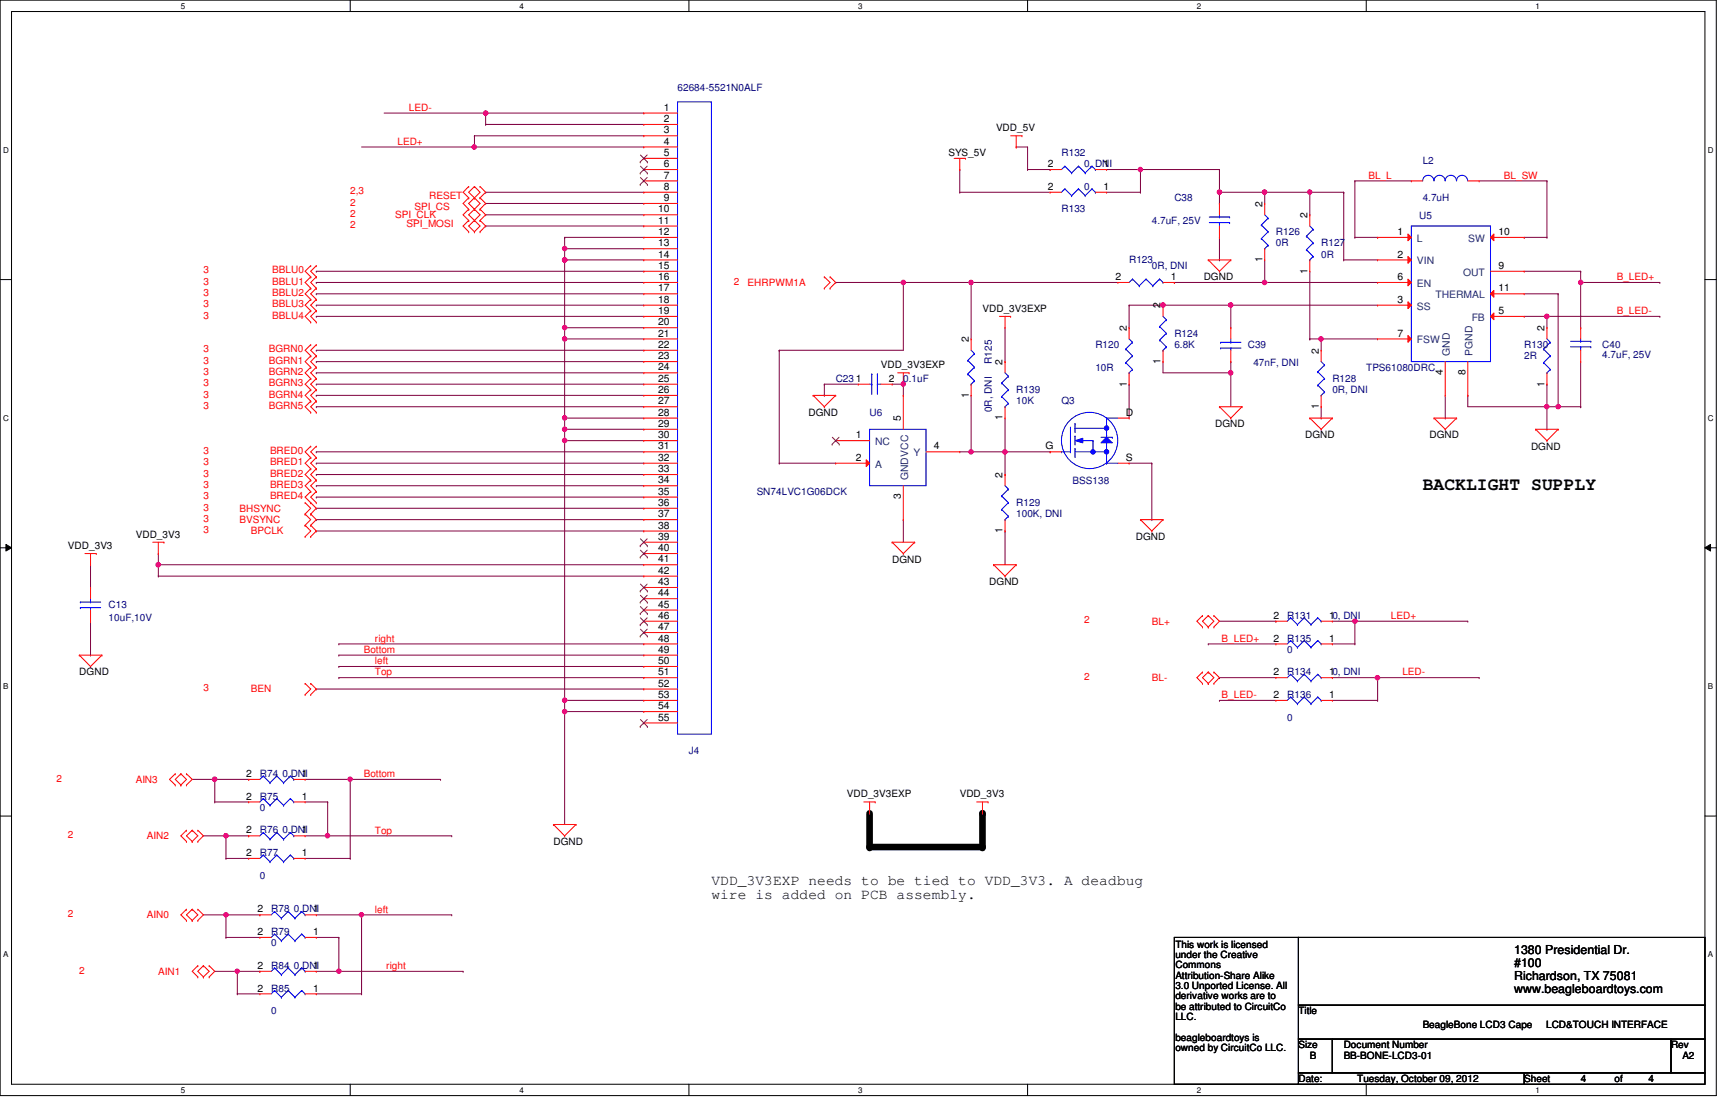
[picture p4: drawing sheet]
<svg xmlns="http://www.w3.org/2000/svg" width="432mm" height="279mm" viewBox="0 0 432 279" stroke-linecap="round" stroke-linejoin="round" font-family="sans-serif">
<defs><g id="words">
<text font-size="4.5" x="355.3" y="122.3">BACKLIGHT SUPPLY</text>
<g font-size="3.6">
<text x="177.7" y="220.9">VDD_3V3EXP needs to be tied to VDD_3V3. A deadbug</text>
<text x="177.7" y="224.6">wire is added on PCB assembly.</text>
</g>
<g font-size="3.1">
<text x="378.1" y="238.3">1380 Presidential Dr.</text>
<text x="378.1" y="241.5">#100</text>
<text x="378.1" y="244.6">Richardson, TX 75081</text>
<text x="378.1" y="247.8">www.beagleboardtoys.com</text>
</g>
<g font-size="2.5" fill="#000080">
<text x="169.2" y="22.6">62684-5521N0ALF</text>
<text x="265.1" y="38.9">R132</text>
<text x="270.7" y="41.8">0, DNI</text>
<text x="355.3" y="40.9">L2</text>
<text x="270.7" y="47.4">0</text>
<text x="265.1" y="53">R133</text>
<text x="293.3" y="50.2">C38</text>
<text x="355.3" y="50.2">4.7uH</text>
<text x="287.7" y="55.9">4.7uF, 25V</text>
<text x="318.6" y="58.7">R126</text>
<text x="354.5" y="54.7">U5</text>
<text x="282" y="65.7">R123</text>
<text x="318.6" y="61.5">0R</text>
<text x="329.9" y="61.5">R127</text>
<text x="329.9" y="64.3">0R</text>
<text x="287.7" y="67.1">0R, DNI</text>
<text x="273.6" y="86.9">R120</text>
<text x="293.3" y="84.1">R124</text>
<text x="293.3" y="86.9">6.8K</text>
<text x="311.6" y="86.9">C39</text>
<text x="380.7" y="86.9">R130</text>
<text x="380.7" y="89.7">2R</text>
<text x="400.1" y="86.9">C40</text>
<text x="400.1" y="89.4">4.7uF, 25V</text>
<text x="208.7" y="95.3">C23</text>
<text x="225.6" y="95.3">0.1uF</text>
<text x="247.7" y="90.8" transform="rotate(-90 247.7 90.8)">R125</text>
<text x="273.6" y="92.5">10R</text>
<text x="313" y="91.4">47nF, DNI</text>
<text x="332.7" y="95.3">R128</text>
<text x="341.2" y="92.5">TPS61080DRC</text>
<text x="253.8" y="98.2">R139</text>
<text x="253.8" y="101">10K</text>
<text x="265.1" y="101">Q3</text>
<text x="332.7" y="98.2">0R, DNI</text>
<text x="217.2" y="103.8">U6</text>
<text x="247.7" y="103" transform="rotate(-90 247.7 103)">0R, DNI</text>
<text x="189" y="123.5">SN74LVC1G06DCK</text>
<text x="267.9" y="120.7">BSS138</text>
<text x="253.8" y="126.4">R129</text>
<text x="253.8" y="129.2">100K, DNI</text>
<text x="27.1" y="151.7">C13</text>
<text x="27.1" y="155.1">10uF,10V</text>
<text x="321.5" y="154.6">R131</text>
<text x="321.5" y="160.2">R135</text>
<text x="321.5" y="163">0</text>
<text x="321.5" y="168.7">R134</text>
<text x="321.5" y="174.3">R136</text>
<text x="321.5" y="179.9">0</text>
<text x="172" y="188.4">J4</text>
<text x="64.9" y="194">R74 0,DNI</text>
<text x="64.9" y="199.6">R75</text>
<text x="64.9" y="202.5">0</text>
<text x="64.9" y="208.1">R76 0,DNI</text>
<text x="64.9" y="213.7">R77</text>
<text x="64.9" y="219.4">0</text>
<text x="67.7" y="227.8">R78 0,DNI</text>
<text x="67.7" y="233.5">R79</text>
<text x="67.7" y="236.3">0</text>
<text x="67.7" y="241.9">R84 0,DNI</text>
<text x="67.7" y="247.6">R85</text>
<text x="67.7" y="253.2">0</text>
</g>
<g font-size="2.5" fill="#f00">
<text x="102.1" y="27.7">LED-</text>
<text x="99.3" y="36.2">LED+</text>
<text x="341.8" y="44.6">BL_L</text>
<text x="375.6" y="44.6">BL_SW</text>
<text x="87.5" y="51.4">2</text>
<text x="87.5" y="48.6">2,3</text>
<text x="103.5" y="52.5">SPI_CS</text>
<text x="107.2" y="49.7">RESET</text>
<text x="87.5" y="57">2</text>
<text x="87.5" y="54.2">2</text>
<text x="98.7" y="54.5">SPI_CLK</text>
<text x="101.6" y="56.7">SPI_MOSI</text>
<text x="50.8" y="71.1">3</text>
<text x="50.8" y="68.3">3</text>
<text x="68" y="71.1">BBLU1</text>
<text x="68" y="68.3">BBLU0</text>
<text x="183.3" y="71.1">2</text>
<text x="186.7" y="71.4">EHRPWM1A</text>
<text x="403.8" y="70">B_LED+</text>
<text x="50.8" y="76.8">3</text>
<text x="50.8" y="73.9">3</text>
<text x="68" y="76.8">BBLU3</text>
<text x="68" y="73.9">BBLU2</text>
<text x="50.8" y="79.5">3</text>
<text x="68" y="79.5">BBLU4</text>
<text x="403.8" y="78.4">B_LED-</text>
<text x="50.8" y="88">3</text>
<text x="67.1" y="88">BGRN0</text>
<text x="50.8" y="93.6">3</text>
<text x="50.8" y="90.8">3</text>
<text x="67.1" y="93.6">BGRN2</text>
<text x="67.1" y="90.8">BGRN1</text>
<text x="50.8" y="96.5">3</text>
<text x="50.8" y="99.3">3</text>
<text x="67.1" y="96.5">BGRN3</text>
<text x="67.1" y="99.3">BGRN4</text>
<text x="50.8" y="102.1">3</text>
<text x="67.1" y="102.1">BGRN5</text>
<text x="50.8" y="113.4">3</text>
<text x="67.4" y="113.4">BRED0</text>
<text x="50.8" y="119">3</text>
<text x="50.8" y="116.2">3</text>
<text x="67.4" y="119">BRED2</text>
<text x="67.4" y="116.2">BRED1</text>
<text x="50.8" y="121.8">3</text>
<text x="50.8" y="124.7">3</text>
<text x="67.4" y="121.8">BRED3</text>
<text x="67.4" y="124.7">BRED4</text>
<text x="50.8" y="127.5">3</text>
<text x="50.8" y="130.3">3</text>
<text x="59.8" y="127.8">BHSYNC</text>
<text x="59.8" y="130.6">BVSYNC</text>
<text x="50.8" y="133.1">3</text>
<text x="62.7" y="133.4">BPCLK</text>
<text x="270.7" y="155.7">2</text>
<text x="287.7" y="156">BL+</text>
<text x="347.4" y="154.6">LED+</text>
<text x="93.6" y="160.2">right</text>
<text x="305.1" y="160.2">B_LED+</text>
<text x="90.8" y="163">Bottom</text>
<text x="93.6" y="165.9">left</text>
<text x="50.8" y="172.6">3</text>
<text x="62.7" y="172.9">BEN</text>
<text x="93.6" y="168.7">Top</text>
<text x="270.7" y="169.8">2</text>
<text x="287.7" y="170.1">BL-</text>
<text x="350.2" y="168.7">LED-</text>
<text x="305.1" y="174.3">B_LED-</text>
<text x="14.1" y="195.2">2</text>
<text x="33.9" y="195.5">AIN3</text>
<text x="90.8" y="194.1">Bottom</text>
<text x="17" y="209.3">2</text>
<text x="36.7" y="209.5">AIN2</text>
<text x="93.6" y="208.2">Top</text>
<text x="93.6" y="227.9">left</text>
<text x="17" y="229">2</text>
<text x="36.7" y="229.3">AIN0</text>
<text x="19.8" y="243.1">2</text>
<text x="39.5" y="243.4">AIN1</text>
<text x="96.5" y="242">right</text>
</g>
<g font-size="2.5">
<text x="165.8" y="27.6">1</text>
<text x="165.8" y="30.5">2</text>
<text x="165.8" y="33.3">3</text>
<text x="248.8" y="32.8">VDD_5V</text>
<text x="165.8" y="36.1">4</text>
<text x="165.8" y="38.9">5</text>
<text x="165.8" y="41.7">6</text>
<text x="236.9" y="38.9">SYS_5V</text>
<text x="261.7" y="41.7">2</text>
<text x="275.5" y="41.7">1</text>
<text x="165.8" y="44.6">7</text>
<text x="165.8" y="47.4">8</text>
<text x="261.7" y="47.4">2</text>
<text x="275.5" y="47.4">1</text>
<text x="164.3" y="53">10</text>
<text x="165.8" y="50.2">9</text>
<text x="315.3" y="51.6" transform="rotate(-90 315.3 51.6)">2</text>
<text x="164.3" y="55.8">11</text>
<text x="164.3" y="58.7">12</text>
<text x="326.5" y="54.4" transform="rotate(-90 326.5 54.4)">2</text>
<text x="349" y="58.7">1</text>
<text x="374.2" y="58.7">10</text>
<text x="164.3" y="61.5">13</text>
<text x="164.3" y="64.3">14</text>
<text x="315.3" y="65.5" transform="rotate(-90 315.3 65.5)">1</text>
<text x="349" y="64.3">2</text>
<text x="164.3" y="67.1">15</text>
<text x="164.3" y="69.9">16</text>
<text x="278.6" y="69.9">2</text>
<text x="292.4" y="69.9">1</text>
<text x="300.6" y="70">DGND</text>
<text x="326.5" y="68.3" transform="rotate(-90 326.5 68.3)">1</text>
<text x="349" y="69.9">6</text>
<text x="374.2" y="67.1">9</text>
<text x="164.3" y="72.8">17</text>
<text x="164.3" y="75.6">18</text>
<text x="245.4" y="77.9">VDD_3V3EXP</text>
<text x="289.9" y="77" transform="rotate(-90 289.9 77)">2</text>
<text x="349" y="75.6">3</text>
<text x="374.2" y="72.8">11</text>
<text x="164.3" y="78.4">19</text>
<text x="164.3" y="81.2">20</text>
<text x="281.4" y="82.6" transform="rotate(-90 281.4 82.6)">2</text>
<text x="374.2" y="78.4">5</text>
<text x="385.7" y="82.6" transform="rotate(-90 385.7 82.6)">2</text>
<text x="164.3" y="84">21</text>
<text x="164.3" y="86.9">22</text>
<text x="164.3" y="89.7">23</text>
<text x="241.9" y="85.5" transform="rotate(-90 241.9 85.5)">2</text>
<text x="329.4" y="88.3" transform="rotate(-90 329.4 88.3)">2</text>
<text x="349" y="84">7</text>
<text x="164.3" y="92.5">24</text>
<text x="164.3" y="95.3">25</text>
<text x="213.7" y="95.3">1</text>
<text x="220" y="91.9">VDD_3V3EXP</text>
<text x="222" y="95.3">2</text>
<text x="250.4" y="91.1" transform="rotate(-90 250.4 91.1)">2</text>
<text x="289.9" y="90.9" transform="rotate(-90 289.9 90.9)">1</text>
<text x="360.3" y="93.7" transform="rotate(-90 360.3 93.7)">4</text>
<text x="366" y="93.7" transform="rotate(-90 366 93.7)">8</text>
<text x="164.3" y="98.1">26</text>
<text x="164.3" y="101">27</text>
<text x="241.9" y="99.4" transform="rotate(-90 241.9 99.4)">1</text>
<text x="281.4" y="96.5" transform="rotate(-90 281.4 96.5)">1</text>
<text x="385.7" y="96.5" transform="rotate(-90 385.7 96.5)">1</text>
<text x="164.3" y="103.8">28</text>
<text x="164.3" y="106.6">29</text>
<text x="201.9" y="103.8">DGND</text>
<text x="225" y="105.2" transform="rotate(-90 225 105.2)">5</text>
<text x="250.4" y="105" transform="rotate(-90 250.4 105)">1</text>
<text x="281.2" y="103.8">D</text>
<text x="303.4" y="106.6">DGND</text>
<text x="329.4" y="102.2" transform="rotate(-90 329.4 102.2)">1</text>
<text x="164.3" y="109.4">30</text>
<text x="164.3" y="112.2">31</text>
<text x="213.7" y="109.4">1</text>
<text x="233.3" y="112.2">4</text>
<text x="261.1" y="112.2">G</text>
<text x="326" y="109.4">DGND</text>
<text x="357" y="109.4">DGND</text>
<text x="382.4" y="112.3">DGND</text>
<text x="164.3" y="115.1">32</text>
<text x="164.3" y="117.9">33</text>
<text x="213.7" y="115.1">2</text>
<text x="250.4" y="119.3" transform="rotate(-90 250.4 119.3)">2</text>
<text x="281.2" y="115.1">S</text>
<text x="164.3" y="120.7">34</text>
<text x="164.3" y="123.5">35</text>
<text x="225" y="124.7" transform="rotate(-90 225 124.7)">3</text>
<text x="164.3" y="126.3">36</text>
<text x="164.3" y="129.2">37</text>
<text x="164.3" y="132">38</text>
<text x="17" y="137.1">VDD_3V3</text>
<text x="33.9" y="134.2">VDD_3V3</text>
<text x="164.3" y="134.8">39</text>
<text x="164.3" y="137.6">40</text>
<text x="250.4" y="133.2" transform="rotate(-90 250.4 133.2)">1</text>
<text x="283.7" y="134.8">DGND</text>
<text x="164.3" y="140.4">41</text>
<text x="164.3" y="143.3">42</text>
<text x="222.8" y="140.5">DGND</text>
<text x="164.3" y="146.1">43</text>
<text x="164.3" y="148.9">44</text>
<text x="247.1" y="146.1">DGND</text>
<text x="164.3" y="151.7">45</text>
<text x="164.3" y="154.5">46</text>
<text x="318.1" y="154.5">2</text>
<text x="331.9" y="154.5">10, DNI</text>
<text x="164.3" y="157.4">47</text>
<text x="164.3" y="160.2">48</text>
<text x="318.1" y="160.2">2</text>
<text x="331.9" y="160.2">1</text>
<text x="164.3" y="163">49</text>
<text x="164.3" y="165.8">50</text>
<text x="19.8" y="168.7">DGND</text>
<text x="164.3" y="168.6">51</text>
<text x="164.3" y="171.4">52</text>
<text x="318.1" y="168.6">2</text>
<text x="331.9" y="168.6">10, DNI</text>
<text x="164.3" y="174.3">53</text>
<text x="164.3" y="177.1">54</text>
<text x="164.3" y="179.9">55</text>
<text x="318.1" y="174.3">2</text>
<text x="331.9" y="174.3">1</text>
<text x="61.5" y="194">2</text>
<text x="75.4" y="194">1</text>
<text x="61.5" y="199.6">2</text>
<text x="75.4" y="199.6">1</text>
<text x="211.5" y="199.1">VDD_3V3EXP</text>
<text x="239.7" y="199.1">VDD_3V3</text>
<text x="61.5" y="208.1">2</text>
<text x="75.4" y="208.1">1</text>
<text x="61.5" y="213.7">2</text>
<text x="75.4" y="213.7">1</text>
<text x="138.2" y="210.9">DGND</text>
<text x="64.3" y="227.8">2</text>
<text x="78.2" y="227.8">1</text>
<text x="64.3" y="233.5">2</text>
<text x="78.2" y="233.5">1</text>
<text x="293.5" y="236.6">This work is licensed</text>
<text x="293.5" y="239.2">under the Creative</text>
<text x="64.3" y="241.9">2</text>
<text x="78.2" y="241.9">1</text>
<text x="293.5" y="241.8">Commons</text>
<text x="293.5" y="244.3">Attribution-Share Alike</text>
<text x="64.3" y="247.6">2</text>
<text x="78.2" y="247.6">1</text>
<text x="293.5" y="246.9">3.0 Unported License. All</text>
<text x="293.5" y="249.5">derivative works are to</text>
<text x="293.5" y="252.1">be attributed to CircuitCo</text>
<text x="293.5" y="254.7">LLC.</text>
<text x="324.3" y="253.2">Title</text>
<text x="355.3" y="256.6">BeagleBone LCD3 Cape</text>
<text x="386.1" y="256.6">LCD&amp;TOUCH INTERFACE</text>
<text x="293.5" y="259.8">beagleboardtoys is</text>
<text x="293.5" y="262.4">owned by CircuitCo LLC.</text>
<text x="324.3" y="261.7">Size</text>
<text x="335.6" y="261.7">Document Number</text>
<text x="417.3" y="261.7">Rev</text>
<text x="327.1" y="264.5">B</text>
<text x="335.6" y="264.5">BB-BONE-LCD3-01</text>
<text x="420.2" y="264.5">A2</text>
<text x="324.3" y="270.1">Date:</text>
<text x="339" y="270.1">Tuesday, October 09, 2012</text>
<text x="380.7" y="270.1">Sheet</text>
<text x="394.8" y="270.1">4</text>
<text x="403.2" y="270.1">of</text>
<text x="411.7" y="270.1">4</text>
</g>
<g font-size="2.5" fill="#004080">
<text x="353.9" y="60.4">L</text>
<text x="366.6" y="60.4">SW</text>
<text x="353.9" y="66">VIN</text>
<text x="353.9" y="71.7">EN</text>
<text x="365.4" y="68.9">OUT</text>
<text x="353.9" y="77.3">SS</text>
<text x="358.5" y="74.5">THERMAL</text>
<text x="367.5" y="80.1">FB</text>
<text x="353.9" y="85.8">FSW</text>
<text x="362.1" y="88.9" transform="rotate(-90 362.1 88.9)">GND</text>
<text x="367.7" y="88.9" transform="rotate(-90 367.7 88.9)">PGND</text>
<text x="218.6" y="111.2">NC</text>
<text x="228.1" y="114">Y</text>
<text x="218.6" y="116.8">A</text>
<text x="226.8" y="119.9" transform="rotate(-90 226.8 119.9)">GNDVCC</text>
</g>
<g font-size="2">
<text x="45.2" y="2.2">5</text>
<text x="129.8" y="2.2">4</text>
<text x="214.3" y="2.2">3</text>
<text x="298.9" y="2.2">2</text>
<text x="383.5" y="2.2">1</text>
<text x=".8" y="38.1">D</text>
<text x="426.5" y="38.1">D</text>
<text x=".8" y="105.1">C</text>
<text x="426.5" y="105.1">C</text>
<text x=".8" y="172">B</text>
<text x="426.5" y="172">B</text>
<text x=".8" y="239">A</text>
<text x="426.5" y="239">A</text>
<text x="45.2" y="272.9">5</text>
<text x="129.8" y="272.9">4</text>
<text x="214.3" y="272.9">3</text>
<text x="298.9" y="272.9">2</text>
<text x="383.5" y="272.9">1</text>
</g>
</g></defs>
<path d="M0 0h428.6v273.6h-428.6zM2.9 2.9h422.9v267.8h-422.9z" fill="none" stroke="#000" stroke-width=".25"/>
<g fill="#fff">
<path d="M45.2 .4h1.1v2.2h-1.1z"/>
<path d="M45.2 271.1h1.1v2.2h-1.1z"/>
</g>
<path d="M87.5 0v2.9M87.5 270.7v2.9" fill="none" stroke="#000" stroke-width=".25"/>
<g fill="#fff">
<path d="M129.8 .4h1.1v2.2h-1.1z"/>
<path d="M129.8 271.1h1.1v2.2h-1.1z"/>
</g>
<path d="M172 0v2.9M172 270.7v2.9" fill="none" stroke="#000" stroke-width=".25"/>
<g fill="#fff">
<path d="M214.3 .4h1.1v2.2h-1.1z"/>
<path d="M214.3 271.1h1.1v2.2h-1.1z"/>
</g>
<path d="M256.6 0v2.9M256.6 270.7v2.9" fill="none" stroke="#000" stroke-width=".25"/>
<g fill="#fff">
<path d="M298.9 .4h1.1v2.2h-1.1z"/>
<path d="M298.9 271.1h1.1v2.2h-1.1z"/>
</g>
<path d="M341.2 0v2.9M341.2 270.7v2.9" fill="none" stroke="#000" stroke-width=".25"/>
<g fill="#fff">
<path d="M383.5 .4h1.1v2.2h-1.1z"/>
<path d="M383.5 271.1h1.1v2.2h-1.1z"/>
<path d="M.8 36.3h1.4v2.3h-1.4z"/>
<path d="M426.5 36.3h1.4v2.3h-1.4z"/>
<path d="M.8 103.3h1.4v2.2h-1.4z"/>
<path d="M426.5 103.3h1.4v2.2h-1.4z"/>
</g>
<path d="M0 69.8h2.9M425.8 69.8h2.8" fill="none" stroke="#000" stroke-width=".25"/>
<g fill="#fff">
<path d="M.8 170.2h1.3v2.3h-1.3z"/>
<path d="M426.5 170.2h1.3v2.3h-1.3z"/>
</g>
<path d="M0 136.8h2.9M1.5 135.9l1.4 .9-1.4 .8zM425.8 136.8l1.4-.9v1.7zM425.8 136.8h2.8" fill="none" stroke="#000" stroke-width=".25"/>
<path d="M1.5 135.9l1.4 .9-1.4 .8zM425.8 136.8l1.4-.9v1.7z" fill="#000"/>
<g fill="#fff">
<path d="M.8 237.2h1.3v2.2h-1.3z"/>
<path d="M426.5 237.2h1.3v2.2h-1.3z"/>
</g>
<path d="M0 203.8h2.9M425.8 203.8h2.8" fill="none" stroke="#000" stroke-width=".25"/>
<path d="M217.2 203.1v8.4h28.2v-8.4" fill="none" stroke="#000" stroke-width="1.7"/>
<g fill="#000">
<circle cx="217.2" cy="211.5" r=".83"/>
<circle cx="245.4" cy="203.1" r=".83"/>
<circle cx="245.4" cy="211.5" r=".83"/>
</g>
<g fill="none" stroke="#800040" stroke-width=".25">
<path d="M141 59.3h.1M141 59.3h19.8M141 59.3v2.8M79 67.7h.1M79 76.2h.1M79 73.4h.1M79 70.5h.1M79 79h.1M79 67.7h81.8M79 76.2h81.8M79 73.4h81.8M79 70.5h81.8"/>
<path d="M79 79h81.8M141 62.1h.1M141 62.1h19.8"/>
</g>
<circle cx="141" cy="62.1" r=".56" fill="#f0f"/>
<circle cx="141" cy="62.1" r=".56" fill="none" stroke="#f0f" stroke-width=".25"/>
<path d="M141 62.1h.1M141 64.9h.1M141 62.1v2.8M141 64.9h19.8" fill="none" stroke="#800040" stroke-width=".25"/>
<circle cx="141" cy="64.9" r=".56" fill="#f0f"/>
<circle cx="141" cy="64.9" r=".56" fill="none" stroke="#f0f" stroke-width=".25"/>
<g fill="none" stroke="#800040" stroke-width=".25">
<path d="M141 64.9h.1M141 64.9v16.9M79 87.5h.1M79 90.3h.1M79 98.7h.1M79 95.9h.1M79 93.1h.1M79 87.5h81.8M79 90.3h81.8M79 98.7h81.8M79 95.9h81.8M79 93.1h81.8"/>
<path d="M79 101.6h.1M79 112.8h.1M79 115.7h.1M79 118.5h.1M79 101.6h81.8M79 112.8h81.8M79 115.7h81.8M79 118.5h81.8M141 104.4h.1M141 104.4h19.8M79 124.1h.1M79 121.3h.1"/>
<path d="M79 124.1h81.8M79 121.3h81.8"/>
</g>
<circle cx="141" cy="64.9" r=".56" fill="#f0f"/>
<circle cx="141" cy="64.9" r=".56" fill="none" stroke="#f0f" stroke-width=".25"/>
<path d="M141 110h.1M141 107.2h.1M141 110h19.8M141 107.2h19.8M141 107.2v2.8" fill="none" stroke="#800040" stroke-width=".25"/>
<circle cx="141" cy="107.2" r=".56" fill="#f0f"/>
<circle cx="141" cy="107.2" r=".56" fill="none" stroke="#f0f" stroke-width=".25"/>
<path d="M141 81.8h.1M141 81.8h19.8M141 81.8v2.8" fill="none" stroke="#800040" stroke-width=".25"/>
<circle cx="141" cy="81.8" r=".56" fill="#f0f"/>
<circle cx="141" cy="81.8" r=".56" fill="none" stroke="#f0f" stroke-width=".25"/>
<path d="M141 84.6h.1M141 84.6h19.8M141 84.6v19.8" fill="none" stroke="#800040" stroke-width=".25"/>
<circle cx="141" cy="84.6" r=".56" fill="#f0f"/>
<circle cx="141" cy="84.6" r=".56" fill="none" stroke="#f0f" stroke-width=".25"/>
<path d="M118.5 36.7h.1M118.5 36.7h42.3M121.3 48h.1M121.3 48h39.5M141 177.7h.1M141 177.7v28.2" fill="none" stroke="#800040" stroke-width=".25"/>
<circle cx="141" cy="177.7" r=".56" fill="#f0f"/>
<circle cx="141" cy="177.7" r=".56" fill="none" stroke="#f0f" stroke-width=".25"/>
<path d="M121.3 50.8h.1M121.3 50.8h39.5M141 104.4h.1M141 104.4v2.8" fill="none" stroke="#800040" stroke-width=".25"/>
<circle cx="141" cy="104.3" r=".56" fill="#f0f"/>
<circle cx="141" cy="104.3" r=".56" fill="none" stroke="#f0f" stroke-width=".25"/>
<g fill="none" stroke="#800040" stroke-width=".25">
<path d="M118.5 33.9h.1M118.5 33.9h42.3M121.3 28.2h.1M121.3 31.1h.1M121.3 28.2h39.5M121.3 31.1h39.5M121.3 53.6h.1M121.3 56.4h.1M121.3 53.6h39.5M121.3 56.4h39.5M141 110h.1M141 110v64.9"/>
<path d="M79 126.9h.1M79 129.8h.1M79 132.6h.1M79 126.9h81.8M79 129.8h81.8M79 132.6h81.8M39.5 143.8h.1M39.5 141h.1M39.5 143.8h121.3M39.5 141h121.3M79 172h.1M79 172h81.8"/>
<path d="M84.6 160.8h.1M84.6 163.6h.1M84.6 166.4h.1M84.6 169.2h.1M84.6 160.8h76.2M84.6 163.6h76.2M84.6 166.4h76.2M84.6 169.2h76.2M141 174.9h.1M141 174.9h19.8"/>
</g>
<circle cx="141" cy="110" r=".56" fill="#f0f"/>
<circle cx="141" cy="110" r=".56" fill="none" stroke="#f0f" stroke-width=".25"/>
<path d="M141 177.7h.1M141 174.9h.1M141 177.7h19.8M141 174.9v2.8" fill="none" stroke="#800040" stroke-width=".25"/>
<circle cx="141" cy="174.8" r=".56" fill="#f0f"/>
<circle cx="141" cy="174.8" r=".56" fill="none" stroke="#f0f" stroke-width=".25"/>
<path d="M39.5 141h.1M39.5 141v2.8" fill="none" stroke="#800040" stroke-width=".25"/>
<circle cx="39.5" cy="141" r=".56" fill="#f0f"/>
<circle cx="39.5" cy="141" r=".56" fill="none" stroke="#f0f" stroke-width=".25"/>
<path d="M118.5 33.9h.1M118.5 33.9v2.8M121.3 28.2h.1M121.3 28.2v2.9M39.5 138.2h.1M39.5 138.2v2.8M48 194.6h5.6M53.6 194.6h.1" fill="none" stroke="#800040" stroke-width=".25"/>
<circle cx="53.6" cy="194.6" r=".56" fill="#f0f"/>
<circle cx="53.6" cy="194.6" r=".56" fill="none" stroke="#f0f" stroke-width=".25"/>
<path d="M50.8 208.7h5.6M56.4 208.7h.1" fill="none" stroke="#800040" stroke-width=".25"/>
<circle cx="56.4" cy="208.7" r=".56" fill="#f0f"/>
<circle cx="56.4" cy="208.7" r=".56" fill="none" stroke="#f0f" stroke-width=".25"/>
<g fill="none" stroke="#800040" stroke-width=".25">
<path d="M53.6 194.6h.1M53.6 194.6v5.6M53.6 194.6h8.5M62.1 194.6h.1M76.2 194.6h11.3M87.5 194.6h.1M53.6 200.2h.1M53.6 200.2h8.5M56.4 214.3h.1M56.4 208.7h.1M56.4 214.3h5.7M56.4 208.7v5.6"/>
<path d="M56.4 208.7h5.7M62.1 208.7h.1M76.2 208.7h5.6M81.8 208.7h.1"/>
</g>
<circle cx="81.8" cy="208.7" r=".56" fill="#f0f"/>
<circle cx="81.8" cy="208.7" r=".56" fill="none" stroke="#f0f" stroke-width=".25"/>
<path d="M87.5 194.6h.1M87.5 194.6v19.7M76.2 214.3h11.3M87.5 214.3h.1" fill="none" stroke="#800040" stroke-width=".25"/>
<circle cx="87.4" cy="194.6" r=".55" fill="#f0f"/>
<circle cx="87.4" cy="194.6" r=".55" fill="none" stroke="#f0f" stroke-width=".25"/>
<g fill="none" stroke="#800040" stroke-width=".25">
<path d="M22.6 146.7h.1M22.6 141v5.7M22.6 155.1v8.5M22.6 163.6h.1M87.5 194.6h22.5M110 194.6h.1M76.2 200.2h5.6M81.8 200.2h.1M81.8 208.7h.1M81.8 200.2v8.5M81.8 208.7h31M112.8 208.7h.1"/>
<path d="M50.8 228.4h5.6M56.4 228.4h.1"/>
</g>
<circle cx="56.4" cy="228.4" r=".55" fill="#f0f"/>
<circle cx="56.4" cy="228.4" r=".55" fill="none" stroke="#f0f" stroke-width=".25"/>
<path d="M53.6 242.5h5.7M59.3 242.5h.1" fill="none" stroke="#800040" stroke-width=".25"/>
<circle cx="59.2" cy="242.5" r=".54" fill="#f0f"/>
<circle cx="59.2" cy="242.5" r=".54" fill="none" stroke="#f0f" stroke-width=".25"/>
<g fill="none" stroke="#800040" stroke-width=".25">
<path d="M56.4 234.1h.1M56.4 228.4h.1M56.4 234.1h8.5M56.4 228.4v5.7M56.4 228.4h8.5M64.9 228.4h.1M79 228.4h11.3M90.3 228.4h.1M59.3 248.2h.1M59.3 242.5h.1M59.3 248.2h5.6M59.3 242.5v5.7"/>
<path d="M59.3 242.5h5.6M64.9 242.5h.1M79 242.5h5.6M84.6 242.5h.1"/>
</g>
<circle cx="84.6" cy="242.5" r=".55" fill="#f0f"/>
<circle cx="84.6" cy="242.5" r=".55" fill="none" stroke="#f0f" stroke-width=".25"/>
<path d="M90.3 228.4h.1M90.3 228.4v19.8M79 248.2h11.3M90.3 248.2h.1" fill="none" stroke="#800040" stroke-width=".25"/>
<circle cx="90.3" cy="228.4" r=".55" fill="#f0f"/>
<circle cx="90.3" cy="228.4" r=".55" fill="none" stroke="#f0f" stroke-width=".25"/>
<path d="M276.4 42.3h8.4M284.8 42.3h.1M79 234.1h5.6M84.6 234.1h.1M84.6 234.1v8.4M90.3 228.4h22.5M112.8 228.4h.1M84.6 242.5h.1M84.6 242.5h31.1M115.7 242.5h.1" fill="none" stroke="#800040" stroke-width=".25"/>
<circle cx="284.8" cy="42.3" r=".55" fill="#f0f"/>
<circle cx="284.8" cy="42.3" r=".55" fill="none" stroke="#f0f" stroke-width=".25"/>
<g fill="none" stroke="#800040" stroke-width=".25">
<path d="M253.8 36.7h.1M253.8 36.7h2.8v5.6M239.7 48h.1M239.7 42.3h.1M239.7 48h22.6M239.7 42.3v5.7M256.6 42.3h.1M256.6 42.3h5.7M262.3 42.3h.1M276.4 48h8.4M284.8 48h.1M284.8 42.3h.1"/>
<path d="M284.8 42.3v5.7M284.8 42.3h19.7M304.5 42.3h.1M208.7 70.5h.1M208.7 70.5h16.9M225.6 70.5h.1M225.6 70.5v17h-31M194.6 87.5h.1M194.6 87.5v28.2M242.5 98.7v14.1M251 90.3h.1M251 81.8v8.5"/>
<path d="M194.6 115.7h.1M194.6 115.7h14.1M239.7 112.8h2.8M242.5 112.8h.1M251 118.5h.1M262.3 112.8h.1M262.3 112.8h-11.3v5.7M389.1 101.6h5.7M394.8 101.6h.1M225.6 129.8h.1M225.6 129.8v5.6"/>
</g>
<circle cx="242.5" cy="112.8" r=".55" fill="#f0f"/>
<circle cx="242.5" cy="112.8" r=".55" fill="none" stroke="#f0f" stroke-width=".25"/>
<path d="M242.5 112.8h8.5M251 112.8h.1" fill="none" stroke="#800040" stroke-width=".25"/>
<circle cx="250.9" cy="112.8" r=".56" fill="#f0f"/>
<circle cx="250.9" cy="112.8" r=".56" fill="none" stroke="#f0f" stroke-width=".25"/>
<path d="M225.6 70.5h.1M225.6 70.5h16.9M242.5 70.5h.1M242.5 70.5v14.1" fill="none" stroke="#800040" stroke-width=".25"/>
<circle cx="225.6" cy="70.5" r=".56" fill="#f0f"/>
<circle cx="225.6" cy="70.5" r=".56" fill="none" stroke="#f0f" stroke-width=".25"/>
<path d="M282 76.2h.1M282 76.2v5.6M386.3 79h.1M386.3 79v2.8M386.3 79h28.2M414.5 79h.1M222.8 95.9h2.8M225.6 98.7h.1M225.6 95.9h.1M225.6 95.9v2.8M307.4 90.3h.1M307.4 90.3v2.8" fill="none" stroke="#800040" stroke-width=".25"/>
<circle cx="225.6" cy="95.9" r=".56" fill="#f0f"/>
<circle cx="225.6" cy="95.9" r=".56" fill="none" stroke="#f0f" stroke-width=".25"/>
<path d="M394.8 70.5h19.7M414.5 70.5h.1M366.6 101.6h19.7M386.3 101.6h.1" fill="none" stroke="#800040" stroke-width=".25"/>
<circle cx="386.3" cy="101.5" r=".55" fill="#f0f"/>
<circle cx="386.3" cy="101.5" r=".55" fill="none" stroke="#f0f" stroke-width=".25"/>
<path d="M394.8 70.5v11.3M394.8 81.8h.1M386.3 107.2h.1M389.1 101.6h.1M389.1 101.6h-2.8v5.6" fill="none" stroke="#800040" stroke-width=".25"/>
<circle cx="389.1" cy="101.5" r=".55" fill="#f0f"/>
<circle cx="389.1" cy="101.5" r=".55" fill="none" stroke="#f0f" stroke-width=".25"/>
<path d="M380.7 79h5.6M386.3 79h.1" fill="none" stroke="#800040" stroke-width=".25"/>
<circle cx="386.3" cy="79" r=".56" fill="#f0f"/>
<circle cx="386.3" cy="79" r=".56" fill="none" stroke="#f0f" stroke-width=".25"/>
<g fill="none" stroke="#800040" stroke-width=".25">
<path d="M338.4 45.2h.1M338.4 59.3h.1M338.4 45.2h14.1M338.4 59.3h5.6M338.4 45.2v14.1M344 59.3h.1M369.4 45.2h16.9M380.7 59.3h.1M380.7 59.3h5.6M386.3 45.2h.1M386.3 59.3h.1M386.3 45.2v14.1"/>
<path d="M380.7 67.7h14.1M380.7 73.4h8.4M389.1 73.4h.1M389.1 73.4v28.2M394.8 67.7h.1M394.8 70.5h.1M394.8 67.7v2.8M394.8 90.3v11.3M389.1 101.6h.1M394.8 101.6h.1"/>
</g>
<circle cx="394.8" cy="70.5" r=".56" fill="#f0f"/>
<circle cx="394.8" cy="70.5" r=".56" fill="none" stroke="#f0f" stroke-width=".25"/>
<path d="M304.5 48h.1M304.5 50.8h.1M304.5 42.3v8.5M304.5 59.3v5.6M304.5 48h11.3M315.8 48h.1M304.5 64.9h.1M360.9 98.7v5.7M366.6 98.7h.1M366.6 98.7v2.9M360.9 104.4h.1" fill="none" stroke="#800040" stroke-width=".25"/>
<circle cx="304.5" cy="48" r=".56" fill="#f0f"/>
<circle cx="304.5" cy="48" r=".56" fill="none" stroke="#f0f" stroke-width=".25"/>
<path d="M335.6 48h.1M335.6 48v16.9M242.5 70.5h.1M242.5 70.5h36.7M335.6 64.9h.1M335.6 64.9h8.4" fill="none" stroke="#800040" stroke-width=".25"/>
<circle cx="242.5" cy="70.5" r=".55" fill="#f0f"/>
<circle cx="242.5" cy="70.5" r=".55" fill="none" stroke="#f0f" stroke-width=".25"/>
<path d="M307.4 76.2h.1M307.4 76.2h36.6M329.9 84.6h.1M329.9 84.6h14.1" fill="none" stroke="#800040" stroke-width=".25"/>
<circle cx="307.3" cy="76.2" r=".56" fill="#f0f"/>
<circle cx="307.3" cy="76.2" r=".56" fill="none" stroke="#f0f" stroke-width=".25"/>
<path d="M307.4 76.2h.1M307.4 76.2v5.6M315.8 70.5h.1M315.8 70.5h28.2" fill="none" stroke="#800040" stroke-width=".25"/>
<circle cx="315.8" cy="70.5" r=".56" fill="#f0f"/>
<circle cx="315.8" cy="70.5" r=".56" fill="none" stroke="#f0f" stroke-width=".25"/>
<path d="M315.8 48h.1M315.8 48v2.8M290.4 90.3h.1M290.4 90.3v2.8" fill="none" stroke="#800040" stroke-width=".25"/>
<circle cx="315.8" cy="48" r=".56" fill="#f0f"/>
<circle cx="315.8" cy="48" r=".56" fill="none" stroke="#f0f" stroke-width=".25"/>
<path d="M315.8 48h11.3M327.1 48h.1M293.3 70.5h.1M293.3 70.5h22.5M315.8 70.5h.1M315.8 64.9v5.6M290.4 93.1h17M307.4 93.1h.1" fill="none" stroke="#800040" stroke-width=".25"/>
<circle cx="307.3" cy="93.1" r=".56" fill="#f0f"/>
<circle cx="307.3" cy="93.1" r=".56" fill="none" stroke="#f0f" stroke-width=".25"/>
<path d="M327.1 48h.1M327.1 48v5.6M290.4 76.2h.1M290.4 76.2h17M307.4 93.1h.1M307.4 93.1v8.5" fill="none" stroke="#800040" stroke-width=".25"/>
<circle cx="327.1" cy="48" r=".55" fill="#f0f"/>
<circle cx="327.1" cy="48" r=".55" fill="none" stroke="#f0f" stroke-width=".25"/>
<path d="M327.1 48h8.5M335.6 48h.1M327.1 67.7v16.9M327.1 84.6h.1M329.9 84.6h.1M329.9 84.6v2.9M329.9 104.4h.1M329.9 101.6v2.8" fill="none" stroke="#800040" stroke-width=".25"/>
<circle cx="329.9" cy="84.6" r=".56" fill="#f0f"/>
<circle cx="329.9" cy="84.6" r=".56" fill="none" stroke="#f0f" stroke-width=".25"/>
<path d="M282 76.2h8.4M290.4 76.2h.1M327.1 84.6h.1M327.1 84.6h2.8M251 112.8h.1M251 104.4v8.4M282 115.7h5.7M287.7 115.7h.1M287.7 115.7v14.1M251 132.6h.1M251 132.6v8.4M287.7 129.8h.1" fill="none" stroke="#800040" stroke-width=".25"/>
<circle cx="290.4" cy="76.2" r=".56" fill="#f0f"/>
<circle cx="290.4" cy="76.2" r=".56" fill="none" stroke="#f0f" stroke-width=".25"/>
<g fill="none" stroke="#800040" stroke-width=".25">
<path d="M205.9 95.9h.1M205.9 98.7h.1M205.9 95.9h8.4M205.9 95.9v2.8M282 95.9h.1M282 95.9v8.5M386.3 95.9h.1M386.3 95.9v5.7M304.5 155.1h14.1M318.6 155.1h.1M332.7 155.1h5.7M338.4 155.1h.1"/>
<path d="M301.8 160.8h.1M301.8 160.8h16.8M304.5 174.9h.1M304.5 169.2h.1M304.5 174.9h14.1M304.5 169.2h14.1M332.7 174.9h11.3M332.7 169.2h11.3M332.7 160.8h5.7M338.4 160.8h.1M344 174.9h.1M344 169.2h.1"/>
</g>
<circle cx="344" cy="169.2" r=".56" fill="#f0f"/>
<circle cx="344" cy="169.2" r=".56" fill="none" stroke="#f0f" stroke-width=".25"/>
<path d="M338.4 155.1h.1M338.4 155.1v5.7" fill="none" stroke="#800040" stroke-width=".25"/>
<circle cx="338.4" cy="155.1" r=".56" fill="#f0f"/>
<circle cx="338.4" cy="155.1" r=".56" fill="none" stroke="#f0f" stroke-width=".25"/>
<path d="M90.3 36.7h28.2M118.5 36.7h.1M338.4 155.1h28.2M366.6 155.1h.1M344 169.2h.1M344 169.2v5.7M344 169.2h25.4M369.4 169.2h.1" fill="none" stroke="#800040" stroke-width=".25"/>
<circle cx="118.4" cy="36.7" r=".56" fill="#f0f"/>
<circle cx="118.4" cy="36.7" r=".56" fill="none" stroke="#f0f" stroke-width=".25"/>
<path d="M95.9 28.2h25.4M121.3 28.2h.1" fill="none" stroke="#800040" stroke-width=".25"/>
<circle cx="121.3" cy="28.2" r=".56" fill="#f0f"/>
<circle cx="121.3" cy="28.2" r=".56" fill="none" stroke="#f0f" stroke-width=".25"/>
<g fill="none" stroke="#f00" stroke-width=".25">
<path d="M160.8 28.2h.1M160.8 31.1h.1M160.8 33.9h.1M160.8 36.7h.1M160.8 39.5h.1M160.8 33.9h8.4M160.8 39.5h8.4M160.8 28.2h8.4M160.8 31.1h8.4M160.8 36.7h8.4M238.3 39.5h2.8M239.7 39.5v2.8"/>
<path d="M241.1 39.5h.1M252.4 33.9h2.8M253.8 36.7h.1M253.8 33.9v2.8M255.2 33.9h.1M117.1 49.4h.1M117.1 46.6h.1M117.1 52.2h.1M117.1 55h.1M117.1 57.9h.1M117.1 52.2l-1.4 1.4 1.4 1.4M117.1 55l-1.4 1.4 1.4 1.5"/>
<path d="M117.1 46.6l-1.4 1.4 1.4 1.4M117.1 49.4l-1.4 1.4 1.4 1.4M118.5 46.6h.1M118.5 49.4h.1M118.5 52.2h.1M118.5 55h.1M118.5 57.9h.1M118.5 49.4l-1.4 1.4 2.8 2.8-1.4 1.4M118.5 46.6l1.4 1.4-1.4 1.4M118.5 46.6l-1.4 1.4 1.4 1.4M118.5 49.4l1.4 1.4-1.4 1.4M118.5 52.2l-1.4 1.4 1.4 1.4"/>
<path d="M118.5 55l-1.4 1.4 1.4 1.5M118.5 55l1.4 1.4-1.4 1.5M119.9 49.4h.1M119.9 46.6h.1M119.9 52.2h.1M119.9 55h.1M119.9 57.9h.1M119.9 46.6l1.4 1.4-1.4 1.4M119.9 52.2l1.4 1.4-1.4 1.4M119.9 49.4l1.4 1.4-1.4 1.4M119.9 55l1.4 1.4-1.4 1.5M160.8 42.3h.1"/>
<path d="M160.8 45.2h.1M160.8 48h.1M160.8 50.8h.1M160.8 53.6h.1M160.8 56.4h.1M160.8 59.3h.1M160.8 42.3h8.4M160.8 45.2h8.4M160.8 48h8.4M160.8 50.8h8.4M160.8 53.6h8.4M160.8 56.4h8.4"/>
<path d="M160.8 59.3h8.4M239.7 42.3h.1M352.5 45.2h.1M352.5 45.2h2.8M366.6 45.2h2.8M369.4 45.2h.1M77.6 74.8h.1M77.6 77.6h.1M77.6 72h.1M77.6 69.1h.1M77.6 66.3h.1M77.6 74.8l-1.4 1.4 1.4 1.4"/>
<path d="M77.6 77.6l-1.4 1.4 1.4 1.4M77.6 72l-1.4 1.4 1.4 1.4M77.6 69.1l-1.4 1.4 1.4 1.5M77.6 66.3l-1.4 1.4 1.4 1.4M79 77.6h.1M79 74.8h.1M79 72h.1M79 69.1h.1M79 66.3h.1M79 74.8l-1.4 1.4 1.4 1.4M79 77.6l-1.4 1.4 1.4 1.4M79 72l-1.4 1.4 1.4 1.4"/>
<path d="M79 69.1l-1.4 1.4 1.4 1.5M79 66.3l-1.4 1.4 1.4 1.4M160.8 62.1h.1M160.8 64.9h.1M160.8 67.7h.1M160.8 70.5h.1M160.8 73.4h.1M160.8 76.2h.1M160.8 79h.1M160.8 79h8.4M160.8 64.9h8.4M160.8 62.1h8.4"/>
<path d="M160.8 67.7h8.4M160.8 70.5h8.4M160.8 73.4h8.4M160.8 76.2h8.4M205.9 72h.1M205.9 69.1h.1M205.9 69.1l1.4 1.4-1.4 1.5M207.3 69.1h.1M207.3 72h.1M207.3 69.1l1.4 1.4-1.4 1.5M249.6 79h2.8M251 79v2.8"/>
<path d="M252.4 79h.1M279.2 70.5h.1M279.2 70.5h2.8M290.4 70.5h2.9M293.3 70.5h.1M301.8 64.9h.1M301.8 64.9h5.6M301.8 64.9l2.7 2.8M304.5 67.7h.1M307.4 64.9h.1M307.4 64.9l-2.9 2.8M77.6 91.7h.1"/>
<path d="M77.6 94.5h.1M77.6 97.3h.1M77.6 88.9h.1M77.6 86.1h.1M77.6 80.4h.1M77.6 91.7l-1.4 1.4 1.4 1.4M77.6 94.5l-1.4 1.4 1.4 1.4M77.6 97.3l-1.4 1.4 1.4 1.5M77.6 88.9l-1.4 1.4 1.4 1.4M77.6 86.1l-1.4 1.4 1.4 1.4M79 94.5h.1M79 91.7h.1"/>
<path d="M79 97.3h.1M79 88.9h.1M79 86.1h.1M79 80.4h.1M79 91.7l-1.4 1.4 1.4 1.4M79 94.5l-1.4 1.4 1.4 1.4M79 97.3l-1.4 1.4 1.4 1.5M79 88.9l-1.4 1.4 1.4 1.4M79 86.1l-1.4 1.4 1.4 1.4M160.8 81.8h.1M160.8 84.6h.1M160.8 87.5h.1"/>
<path d="M160.8 90.3h.1M160.8 93.1h.1M160.8 95.9h.1M160.8 98.7h.1M160.8 93.1h8.4M160.8 98.7h8.4M160.8 81.8h8.4M160.8 84.6h8.4M160.8 87.5h8.4M160.8 90.3h8.4M160.8 95.9h8.4M203.1 98.7h.1"/>
<path d="M203.1 98.7h5.6M203.1 98.7l2.8 2.9M208.7 98.7h.1M208.7 98.7l-2.8 2.9M214.3 95.9h.1M214.3 95.9h2.9M220 95.9h2.8M222.8 95.9h.1M224.2 93.1h2.8M225.6 95.9h.1M225.6 93.1v2.8M227 93.1h.1"/>
<path d="M251 81.8h.1M386.3 81.8h.1M386.3 95.9h.1M386.3 81.8v2.8M386.3 93.1v2.8M77.6 100.2h.1M77.6 103h.1M77.6 119.9h.1M77.6 117.1h.1M77.6 114.3h.1M77.6 111.4h.1M77.6 100.2l-1.4 1.4 1.4 1.4"/>
<path d="M77.6 119.9l-1.4 1.4 1.4 1.4M77.6 117.1l-1.4 1.4 1.4 1.4M77.6 114.3l-1.4 1.4 1.4 1.4M77.6 111.4l-1.4 1.4 1.4 1.5M79 100.2h.1M79 103h.1M79 119.9h.1M79 117.1h.1M79 114.3h.1M79 111.4h.1M79 100.2l-1.4 1.4 1.4 1.4M79 119.9l-1.4 1.4 1.4 1.4"/>
<path d="M79 117.1l-1.4 1.4 1.4 1.4M79 114.3l-1.4 1.4 1.4 1.4M79 111.4l-1.4 1.4 1.4 1.5M160.8 101.6h.1M160.8 104.4h.1M160.8 107.2h.1M160.8 110h.1M160.8 112.8h.1M160.8 115.7h.1M160.8 118.5h.1M160.8 107.2h8.4M160.8 104.4h8.4"/>
<path d="M160.8 101.6h8.4M160.8 110h8.4M160.8 112.8h8.4M160.8 115.7h8.4M160.8 118.5h8.4M205.9 101.6h.1M304.5 101.6h.1M304.5 101.6h5.7M304.5 101.6l2.9 2.8M307.4 104.4h.1M310.2 101.6h.1M310.2 101.6l-2.8 2.8"/>
<path d="M327.1 104.4h.1M327.1 104.4h5.6M327.1 104.4l2.8 2.8M329.9 107.2h.1M332.7 104.4h.1M332.7 104.4l-2.8 2.8M358.1 104.4h.1M358.1 104.4h5.7M358.1 104.4l2.8 2.8M360.9 107.2h.1M363.8 104.4h.1M363.8 104.4l-2.9 2.8"/>
<path d="M383.5 107.2h.1M383.5 107.2h5.6M383.5 107.2l2.8 2.8M386.3 110h.1M389.1 107.2h.1M389.1 107.2l-2.8 2.8M21.2 138.2h2.8M22.6 138.2v2.8M24 138.2h.1M38.1 135.4h2.8M39.5 138.2h.1M39.5 135.4v2.8"/>
<path d="M40.9 135.4h.1M76.2 128.4h.1M76.2 125.5h.1M76.2 131.1h.1M76.2 134h.1M76.2 125.5l1.4 1.4-1.4 1.5M76.2 128.4l1.4 1.4-1.4 1.3M76.2 131.1l1.4 1.5-1.4 1.4M77.6 122.7h.1M77.6 125.5h.1M77.6 128.4h.1M77.6 131.1h.1"/>
<path d="M77.6 134h.1M77.6 122.7l-1.4 1.4 2.8 2.8-1.4 1.5M77.6 128.4l1.4 1.4-1.4 1.3M77.6 131.1l1.4 1.5-1.4 1.4M79 122.7h.1M79 125.5h.1M79 122.7l-1.4 1.4 1.4 1.4M160.8 121.3h.1M160.8 124.1h.1M160.8 126.9h.1M160.8 129.8h.1M160.8 132.6h.1"/>
<path d="M160.8 135.4h.1M160.8 138.2h.1M160.8 135.4h8.4M160.8 138.2h8.4M160.8 129.8h8.4M160.8 121.3h8.4M160.8 124.1h8.4M160.8 126.9h8.4M160.8 132.6h8.4M222.8 135.4h.1M222.8 135.4h5.6M222.8 135.4l2.8 2.8"/>
<path d="M225.6 138.2h.1M228.4 135.4h.1M228.4 135.4l-2.8 2.8M284.8 129.8h.1M284.8 129.8h5.6M284.8 129.8l2.9 2.8M287.7 132.6h.1M290.4 129.8h.1M290.4 129.8l-2.7 2.8M22.6 141h.1M160.8 141h.1M160.8 143.8h.1"/>
<path d="M160.8 146.7h.1M160.8 149.5h.1M160.8 152.3h.1M160.8 155.1h.1M160.8 157.9h.1M160.8 141h8.4M160.8 143.8h8.4M160.8 146.7h8.4M160.8 149.5h8.4M160.8 152.3h8.4M160.8 155.1h8.4M160.8 157.9h8.4"/>
<path d="M248.2 141h.1M248.2 141h5.6M248.2 141l2.8 2.8M251 143.8h.1M253.8 141h.1M253.8 141l-2.8 2.8M300.3 153.7h.1M300.3 156.5h.1M300.3 153.7l-1.4 1.4 1.4 1.4M301.8 156.5h.1M301.8 153.7h.1M301.8 153.7l-1.5 1.4 1.5 1.4"/>
<path d="M301.8 153.7l1.3 1.4-1.3 1.4M303.1 153.7h.1M303.1 156.5h.1M303.1 153.7l1.4 1.4-1.4 1.4M19.8 163.6h.1M19.8 163.6h5.6M19.8 163.6l2.8 2.8M22.6 166.4h.1M25.4 163.6h.1M25.4 163.6l-2.8 2.8M76.2 173.4h.1M76.2 170.6h.1"/>
<path d="M76.2 170.6l1.4 1.4-1.4 1.4M77.6 170.6h.1M77.6 173.4h.1M77.6 170.6l1.4 1.4-1.4 1.4M160.8 160.8h.1M160.8 163.6h.1M160.8 166.4h.1M160.8 169.2h.1M160.8 172h.1M160.8 174.9h.1M160.8 177.7h.1M160.8 163.6h8.4"/>
<path d="M160.8 174.9h8.4M160.8 160.8h8.4M160.8 166.4h8.4M160.8 169.2h8.4M160.8 172h8.4M160.8 177.7h8.4M300.3 167.8h.1M300.3 170.6h.1M300.3 167.8l-1.4 1.4 1.4 1.4M301.8 170.6h.1M301.8 167.8h.1M301.8 167.8l-1.5 1.4 1.5 1.4"/>
<path d="M301.8 167.8l1.3 1.4-1.3 1.4M303.1 167.8h.1M303.1 170.6h.1M303.1 167.8l1.4 1.4-1.4 1.4M318.6 174.9h.1M318.6 160.8h.1M318.6 174.9h2.9M318.6 160.8h2.9M329.9 174.9h2.8M329.9 160.8h2.8M332.7 174.9h.1M332.7 160.8h.1"/>
<path d="M43.8 193.2h.1M43.8 196h.1M43.8 193.2l-1.5 1.4 1.5 1.4M45.2 196h.1M45.2 193.2h.1M45.2 193.2l-1.4 1.4 1.4 1.4M45.2 193.2l1.4 1.4-1.4 1.4M46.6 193.2h.1M46.6 196h.1M46.6 193.2l1.4 1.4-1.4 1.4M160.8 180.5h.1M160.8 180.5h8.4"/>
<path d="M46.6 207.3h.1M46.6 210.1h.1M46.6 207.3l-1.4 1.4 1.4 1.4M48 210.1h.1M48 207.3h.1M48 207.3l-1.4 1.4 1.4 1.4M48 207.3l1.4 1.4-1.4 1.4M49.4 207.3h.1M49.4 210.1h.1M49.4 207.3l1.4 1.4-1.4 1.4M62.1 214.3h.1M62.1 208.7h.1"/>
<path d="M62.1 214.3h2.8M62.1 208.7h2.8M73.4 214.3h2.8M73.4 208.7h2.8M76.2 214.3h.1M76.2 208.7h.1M138.2 205.9h.1M138.2 205.9h5.6M138.2 205.9l2.8 2.8M141 208.7h.1M143.8 205.9h.1M143.8 205.9l-2.8 2.8"/>
<path d="M215.7 200.2h2.9M217.2 203.1h.1M217.2 200.2v2.9M218.6 200.2h.1M243.9 200.2h2.9M245.4 203.1h.1M245.4 200.2v2.9M246.8 200.2h.1M46.6 227h.1M46.6 229.8h.1M46.6 227l-1.4 1.4 1.4 1.4M48 229.8h.1"/>
<path d="M48 227h.1M48 227l-1.4 1.4 1.4 1.4M48 227l1.4 1.4-1.4 1.4M49.4 227h.1M49.4 229.8h.1M49.4 227l1.4 1.4-1.4 1.4M64.9 234.1h.1M64.9 234.1h2.8M76.2 234.1h2.8M79 234.1h.1M49.4 241.1h.1M49.4 243.9h.1"/>
<path d="M49.4 241.1l-1.4 1.4 1.4 1.4M50.8 243.9h.1M50.8 241.1h.1M50.8 241.1l-1.4 1.4 1.4 1.4M50.8 241.1l1.4 1.4-1.4 1.4M52.2 241.1h.1M52.2 243.9h.1M52.2 241.1l1.4 1.4-1.4 1.4M64.9 248.2h.1M64.9 248.2h2.8M76.2 248.2h2.8M79 248.2h.1"/>
</g>
<path d="M293.3 234.1h31v36.6h-31zM324.3 234.1h101.5v16.9h-101.5zM324.3 251h101.5v8.5h-101.5zM324.3 259.5h8.4v8.4h-8.4zM332.7 259.5h84.6v8.4h-84.6zM417.3 259.5h8.5v8.4h-8.5zM324.3 267.9h56.4v2.8h-56.4zM380.7 267.9h45.1v2.8h-45.1z" fill="none" stroke="#000" stroke-width=".25"/>
<g fill="none" stroke="#00f" stroke-width=".25">
<path d="M169.2 25.4h8.5v157.9h-8.5zM352.5 56.4h19.7v33.9h-19.7zM355.3 45.2a1.4 1.4 0 0 1 1.4-1.4 1.4 1.4 0 0 1 1.4 1.4 1.4 1.4 0 0 1 1.4-1.4 1.4 1.4 0 0 1 1.4 1.4M360.9 45.2a1.4 1.4 0 0 1 1.4-1.4 1.4 1.4 0 0 1 1.4 1.4 1.4 1.4 0 0 1 1.4-1.4 1.4 1.4 0 0 1 1.4 1.4M282.8 69.7h.1M282.8 69.7l1.7 1.7M282.8 69.7l-.8 .8M284.5 71.4h.1M286.2 69.7h.1M286.2 69.7l-1.7 1.7M286.2 69.7l1.7 1.7M287.9 71.4h.1"/>
<path d="M289.6 69.7h.1M289.6 69.7l-1.7 1.7M289.6 69.7l.8 .8M290.4 70.5h.1M217.2 95.9h.5M217.7 95.9h.1M217.7 93.4h.1M217.7 93.4v5.1M219.1 93.4h.1M219.1 95.9h.1M219.1 95.9h.9M219.1 93.4v5.1"/>
<path d="M385.5 87.2h.1M385.5 90.6h.1M385.5 90.6l1.7 1.6M385.5 87.2l1.7 1.7M386.3 93.1h.1M386.3 84.6l.9 .9M387.2 92.2h.1M387.2 88.9h.1M387.2 85.5h.1M387.2 92.2l-.9 .9M387.2 85.5l-1.7 1.7M387.2 88.9l-1.7 1.7"/>
<path d="M322.3 159.9h.1M322.3 159.9l1.7 1.7M322.3 159.9l-.8 .9M325.7 159.9h.1M325.7 159.9l-1.7 1.7M325.7 159.9l1.7 1.7M329.1 159.9h.1M329.1 159.9l-1.7 1.7M329.1 159.9l.8 .9M322.3 174h.1M322.3 174l1.7 1.7M322.3 174l-.8 .9"/>
<path d="M324 175.7h.1M324 161.6h.1M325.7 174h.1M325.7 174l-1.7 1.7M325.7 174l1.7 1.7M327.4 175.7h.1M327.4 161.6h.1M329.1 174h.1M329.1 174l-1.7 1.7M329.1 174l.8 .9M329.9 174.9h.1M329.9 160.8h.1"/>
<path d="M65.7 213.5h.1M65.7 207.9h.1M65.7 213.5l1.7 1.7M65.7 213.5l-.8 .8M65.7 207.9l1.7 1.6M65.7 207.9l-.8 .8M67.4 215.2h.1M67.4 209.5h.1M69.1 213.5h.1M69.1 207.9h.1M69.1 213.5l-1.7 1.7M69.1 213.5l1.7 1.7"/>
<path d="M69.1 207.9l-1.7 1.6M69.1 207.9l1.7 1.6M70.8 215.2h.1M70.8 209.5h.1M72.5 213.5h.1M72.5 207.9h.1M72.5 213.5l-1.7 1.7M72.5 213.5l.9 .8M72.5 207.9l-1.7 1.6M72.5 207.9l.9 .8M73.4 214.3h.1M73.4 208.7h.1"/>
<path d="M68.6 233.2h.1M68.6 233.2l1.7 1.7M68.6 233.2l-.9 .9M70.3 234.9h.1M72 233.2h.1M72 233.2l-1.7 1.7M72 233.2l1.7 1.7M73.7 234.9h.1M75.4 233.2h.1M75.4 233.2l-1.7 1.7M75.4 233.2l.8 .9M76.2 234.1h.1"/>
<path d="M68.6 247.3h.1M68.6 247.3l1.7 1.7M68.6 247.3l-.9 .9M70.3 249h.1M72 247.3h.1M72 247.3l-1.7 1.7M72 247.3l1.7 1.7M73.7 249h.1M75.4 247.3h.1M75.4 247.3l-1.7 1.7M75.4 247.3l.8 .9M76.2 248.2h.1"/>
</g>
<g fill="none" stroke="#804000" stroke-width=".25">
<path d="M159.9 38.7l1.8 1.7M161.6 38.7l-1.7 1.7M159.9 40.4h.1M159.9 43.2h.1M159.9 46.1h.1M159.9 41.5l1.8 1.7M159.9 44.3l1.8 1.8M161.6 41.5l-1.7 1.7M161.6 44.3l-1.7 1.8M161.7 40.4h.1M161.7 43.2h.1M161.7 46.1h.1"/>
<path d="M159.9 136.3h.1M159.9 139.1h.1M159.9 134.5l1.8 1.8M159.9 137.4l1.8 1.7M161.6 134.5l-1.7 1.8M161.6 137.4l-1.7 1.7M161.7 136.3h.1M161.7 139.1h.1M159.9 147.6h.1M159.9 150.4h.1M159.9 153.2h.1M159.9 156h.1"/>
<path d="M159.9 158.8h.1M159.9 145.8l1.8 1.8M159.9 148.6l1.8 1.8M159.9 151.5l1.8 1.7M159.9 154.3l1.8 1.7M159.9 157.1l1.8 1.7M161.6 145.8l-1.7 1.8M161.6 148.6l-1.7 1.8M161.6 151.5l-1.7 1.7M161.6 154.3l-1.7 1.7M161.6 157.1l-1.7 1.7M161.7 147.6h.1"/>
<path d="M161.7 150.4h.1M161.7 153.2h.1M161.7 156h.1M161.7 158.8h.1M159.9 179.7l1.8 1.7M161.6 179.7l-1.7 1.7M159.9 181.4h.1M161.7 181.4h.1"/>
</g>
<path d="M351.6 58.4l.9 .9-.9 .8z" fill="#f00"/>
<path d="M344 59.3h.1M344 59.3h8.5M351.6 58.4l.9 .9-.9 .8z" fill="none" stroke="#f00" stroke-width=".25"/>
<path d="M351.6 64.1l.9 .8-.9 .8z" fill="#f00"/>
<path d="M344 64.9h.1M344 64.9h8.5M351.6 64.1l.9 .8-.9 .8z" fill="none" stroke="#f00" stroke-width=".25"/>
<path d="M351.6 69.7l.9 .8-.9 .9z" fill="#f00"/>
<path d="M344 70.5h.1M344 70.5h8.5M351.6 69.7l.9 .8-.9 .9zM360.9 98.7h.1M360.9 90.3v8.4M366.6 98.7h.1M366.6 90.3v8.4" fill="none" stroke="#f00" stroke-width=".25"/>
<path d="M351.6 83.8l.9 .8-.9 .9z" fill="#f00"/>
<path d="M344 84.6h.1M344 84.6h8.5M351.6 83.8l.9 .8-.9 .9z" fill="none" stroke="#f00" stroke-width=".25"/>
<path d="M351.6 75.4l.9 .8-.9 .8z" fill="#f00"/>
<path d="M344 76.2h.1M344 76.2h8.5M351.6 75.4l.9 .8-.9 .8z" fill="none" stroke="#f00" stroke-width=".25"/>
<path d="M372.2 79l.9-.9v1.7z" fill="#f00"/>
<path d="M372.2 79l.9-.9v1.7zM372.2 79h8.5M380.7 79h.1" fill="none" stroke="#f00" stroke-width=".25"/>
<path d="M372.2 59.3l.9-.9v1.7z" fill="#f00"/>
<path d="M372.2 59.3l.9-.9v1.7zM372.2 59.3h8.5M380.7 59.3h.1M372.2 67.7h8.5M380.7 67.7h.1" fill="none" stroke="#f00" stroke-width=".25"/>
<path d="M372.2 73.4l.9-.9v1.7z" fill="#f00"/>
<path d="M372.2 73.4l.9-.9v1.7zM372.2 73.4h8.5M380.7 73.4h.1" fill="none" stroke="#f00" stroke-width=".25"/>
<g fill="none" stroke="#00f" stroke-width=".25">
<path d="M265.1 112.8h.1M265.1 112.8h2.2M267.3 112.8h.1M267.3 106.6v6.2M268.5 112h.1M268.5 108.9h.1M268.5 105.8h.1M268.5 106.9h.1M268.5 112.8h7.9M268.5 105.8v2.2M268.5 108.9v2.2M268.5 112v2.3"/>
<path d="M268.5 106.9h7.9M273 112.8h.1M273 110v2.8M275 109.2h2.8M276.4 112.8h.1M276.4 108.6h.1M276.4 106.9h.1M276.4 106.9v8.8M277.8 109.2h.1"/>
</g>
<path d="M276.4 109.2l1.4 1.4h-2.8z" fill="#00f"/>
<path d="M270.2 110h2.8M273 110h.1M276.4 109.2l1.4 1.4h-2.8z" fill="none" stroke="#00f" stroke-width=".25"/>
<path d="M268.5 110l1.9-.6v1.2z" fill="#00f"/>
<path d="M268.5 110l1.9-.6v1.2zM276.4 106.9h.1M276.4 104.4v2.5" fill="none" stroke="#00f" stroke-width=".25"/>
<circle cx="276.3" cy="106.9" r=".56" fill="#00f"/>
<g fill="none" stroke="#00f" stroke-width=".25">
<circle cx="272.1" cy="110" r="7"/>
<circle cx="276.3" cy="106.9" r=".56"/>
</g>
<circle cx="273" cy="112.8" r=".56" fill="#00f"/>
<circle cx="273" cy="112.8" r=".56" fill="none" stroke="#00f" stroke-width=".25"/>
<circle cx="276.3" cy="112.8" r=".56" fill="#00f"/>
<g fill="none" stroke="#00f" stroke-width=".25">
<path d="M265.9 47.2h.1M265.9 47.2l1.7 1.7M265.9 47.2l-.8 .8M267.6 48.9h.1M269.3 47.2h.1M269.3 47.2l-1.7 1.7M269.3 47.2l1.7 1.7M271 48.9h.1M272.7 47.2h.1M272.7 47.2l-1.7 1.7M272.7 47.2l.9 .8M273.6 48h.1"/>
<path d="M392.2 86.6h5.1M392.2 85.2h5.1M394.8 85.2h.1M394.8 86.6h.1M394.8 84.6v.6M394.8 86.6v.9M397.3 86.6h.1M397.3 85.2h.1M217.2 107.2h14.1v14.1h-14.1zM276.4 115.7h.1M276.4 104.4h.1M276.4 115.7h2.8"/>
<path d="M276.4 104.4h2.8M20.1 150.3h.1M20.1 151.7h.1M20.1 150.3h5M20.1 151.7h5M22.6 151.7h.1M22.6 150.3h.1M22.6 149.5v.8M22.6 151.7v.6M322.3 168.4h.1M322.3 168.4l1.7 1.7M322.3 168.4l-.8 .8"/>
<path d="M324 170.1h.1M325.7 168.4h.1M325.7 168.4l-1.7 1.7M325.7 168.4l1.7 1.7M327.4 170.1h.1M329.1 168.4h.1M329.1 168.4l-1.7 1.7M329.1 168.4l.8 .8M329.9 169.2h.1M65.7 199.4h.1M65.7 199.4l1.7 1.7M65.7 199.4l-.8 .8"/>
<path d="M69.1 199.4h.1M69.1 199.4l-1.7 1.7M69.1 199.4l1.7 1.7M72.5 199.4h.1M72.5 199.4l-1.7 1.7M72.5 199.4l.9 .8M67.4 201.1h.1M70.8 201.1h.1M73.4 200.2h.1M68.6 241.7h.1M68.6 241.7l1.7 1.7M68.6 241.7l-.9 .8"/>
<path d="M70.3 243.4h.1M72 241.7h.1M72 241.7l-1.7 1.7M72 241.7l1.7 1.7M73.7 243.4h.1M75.4 241.7h.1M75.4 241.7l-1.7 1.7M75.4 241.7l.8 .8M76.2 242.5h.1"/>
<circle cx="276.3" cy="112.8" r=".56"/>
</g>
<g fill="none" stroke="#f00" stroke-width=".25">
<path d="M262.3 48h.1M262.3 48h2.8M273.6 48h2.8M276.4 48h.1M225.6 98.7h.1M225.6 98.7v8.5M394.8 81.8h.1M394.8 90.3h.1M394.8 81.8v2.8M394.8 87.5v2.8M208.7 110h.1M208.7 110h8.5"/>
<path d="M262.3 112.8h.1M262.3 112.8h2.8M279.2 115.7h2.8M279.2 104.4h2.8M282 115.7h.1M282 104.4h.1M225.6 129.8h.1M225.6 121.3v8.5M22.6 155.1h.1M22.6 146.7h.1M22.6 146.7v2.8M22.6 152.3v2.8"/>
<path d="M318.6 169.2h.1M318.6 169.2h2.9M329.9 169.2h2.8M332.7 169.2h.1M62.1 200.2h.1M62.1 200.2h2.8M73.4 200.2h2.8M76.2 200.2h.1M64.9 242.5h.1M64.9 242.5h2.8M76.2 242.5h2.8M79 242.5h.1"/>
</g>
<path d="M207.8 110.9h.1M207.9 109.2l1.7 1.7M209.5 109.2l-1.7 1.7M209.6 110.9h.1" fill="none" stroke="#804000" stroke-width=".25"/>
<path d="M216.3 114.8l.9 .9-.9 .8z" fill="#f00"/>
<g fill="none" stroke="#f00" stroke-width=".25">
<path d="M262.3 42.3h.1M262.3 42.3h2.8M273.6 42.3h2.8M276.4 42.3h.1M304.5 50.8h.1M304.5 59.3h.1M304.5 50.8v2.8M304.5 56.4v2.9M315.8 50.8h.1M315.8 50.8v2.8M327.1 53.6h.1M327.1 53.6v2.8"/>
<path d="M290.4 76.2h.1M290.4 76.2v2.8M315.8 64.9h.1M315.8 62.1v2.8M327.1 67.7h.1M327.1 64.9v2.8M242.5 84.6h.1M242.5 98.7h.1M242.5 84.6v2.9M242.5 95.9v2.8M251 90.3h.1M251 90.3v2.8"/>
<path d="M282 81.8h.1M282 95.9h.1M282 81.8v2.8M282 93.1v2.8M290.4 90.3h.1M290.4 87.5v2.8M307.4 90.3h.1M307.4 81.8h.1M307.4 81.8v2.8M307.4 87.5v2.8M329.9 87.5h.1M329.9 87.5v2.8"/>
<path d="M329.9 98.7v2.9M208.7 115.7h.1M208.7 115.7h8.5M216.3 114.8l.9 .9-.9 .8zM231.3 112.8h8.4M239.7 112.8h.1M251 118.5h.1M251 104.4h.1M251 101.6v2.8M251 118.5v2.8M329.9 101.6h.1M251 132.6h.1"/>
<path d="M251 129.8v2.8M318.6 155.1h.1M318.6 155.1h2.9M329.9 155.1h2.8M332.7 155.1h.1M62.1 194.6h.1M62.1 194.6h2.8M73.4 194.6h2.8M76.2 194.6h.1M64.9 228.4h.1M64.9 228.4h2.8M76.2 228.4h2.8"/>
<path d="M79 228.4h.1"/>
</g>
<g fill="none" stroke="#00f" stroke-width=".25">
<path d="M265.9 41.5h.1M265.9 41.5l1.7 1.7M265.9 41.5l-.8 .8M267.6 43.2h.1M269.3 41.5h.1M269.3 41.5l-1.7 1.7M269.3 41.5l1.7 1.7M271 43.2h.1M272.7 41.5h.1M272.7 41.5l-1.7 1.7M272.7 41.5l.9 .8M273.6 42.3h.1"/>
<path d="M302 55.6h5.1M302 54.2h5.1M304.5 54.2h.1M304.5 55.6h.1M304.5 53.6v.6M304.5 55.6v.8M307.1 55.6h.1M307.1 54.2h.1M315 56.2h.1M315 59.6h.1M315 59.6l1.7 1.7M315 56.2l1.7 1.7"/>
<path d="M315.8 53.6l.9 .9M316.7 57.9h.1M316.7 54.5h.1M316.7 54.5l-1.7 1.7M316.7 57.9l-1.7 1.7M326.3 59h.1M326.3 59l1.7 1.7M327.1 56.4l.9 .9M328 57.3h.1M328 57.3l-1.7 1.7M290.4 79l.9 .8M291.3 79.8h.1"/>
<path d="M291.3 79.8l-1.7 1.7M315.8 62.1h.1M316.7 61.3h.1M316.7 61.3l-.9 .8M326.3 62.4h.1M326.3 62.4l1.7 1.7M327.1 64.9h.1M328 64.1h.1M328 60.7h.1M328 64.1l-.9 .8M328 60.7l-1.7 1.7M241.7 90h.1"/>
<path d="M241.7 93.4h.1M241.7 93.4l1.7 1.7M241.7 90l1.7 1.7M242.5 95.9h.1M242.5 87.5l.9 .8M243.4 95.1h.1M243.4 91.7h.1M243.4 88.3h.1M243.4 95.1l-.9 .8M243.4 88.3l-1.7 1.7M243.4 91.7l-1.7 1.7M250.1 95.6h.1"/>
<path d="M250.1 99h.1M250.1 99l1.7 1.7M250.1 95.6l1.7 1.7M251 93.1l.8 .8M251.8 97.3h.1M251.8 93.9h.1M251.8 93.9l-1.7 1.7M251.8 97.3l-1.7 1.7M281.1 87.2h.1M281.1 90.6h.1M281.1 90.6l1.7 1.6M281.1 87.2l1.7 1.7"/>
<path d="M282 93.1h.1M282 84.6l.8 .9M282.8 92.2h.1M282.8 88.9h.1M282.8 85.5h.1M282.8 92.2l-.8 .9M282.8 85.5l-1.7 1.7M282.8 88.9l-1.7 1.7M289.6 81.5h.1M289.6 84.9h.1M289.6 84.9l1.7 1.7M289.6 81.5l1.7 1.7"/>
<path d="M290.4 87.5h.1M291.3 86.6h.1M291.3 83.2h.1M291.3 86.6l-.9 .9M291.3 83.2l-1.7 1.7M304.8 85.5h.1M304.8 86.9h.1M304.8 85.5h5.1M304.8 86.9h5.1M307.4 86.9h.1M307.4 85.5h.1M307.4 84.6v.9"/>
<path d="M307.4 86.9v.6M329.1 92.8h.1M329.1 96.2h.1M329.1 96.2l1.7 1.7M329.1 92.8l1.7 1.7M329.9 98.7h.1M329.9 90.3l.9 .8M330.8 97.9h.1M330.8 94.5h.1M330.8 91.1h.1M330.8 97.9l-.9 .8M330.8 91.1l-1.7 1.7"/>
<path d="M330.8 94.5l-1.7 1.7M251 101.6h.1M251.8 100.7h.1M251.8 100.7l-.8 .9M250.1 123.8h.1M250.1 127.2h.1M250.1 127.2l1.7 1.7M250.1 123.8l1.7 1.7M251 129.8h.1M251 121.3l.8 .8M251.8 128.9h.1M251.8 125.5h.1"/>
<path d="M251.8 122.1h.1M251.8 128.9l-.8 .9M251.8 122.1l-1.7 1.7M251.8 125.5l-1.7 1.7M322.3 154.3h.1M322.3 154.3l1.7 1.7M322.3 154.3l-.8 .8M324 156h.1M325.7 154.3h.1M325.7 154.3l-1.7 1.7M325.7 154.3l1.7 1.7M327.4 156h.1"/>
<path d="M329.1 154.3h.1M329.1 154.3l-1.7 1.7M329.1 154.3l.8 .8M329.9 155.1h.1M65.7 193.8h.1M65.7 193.8l1.7 1.7M65.7 193.8l-.8 .8M67.4 195.5h.1M69.1 193.8h.1M69.1 193.8l-1.7 1.7M69.1 193.8l1.7 1.7M70.8 195.5h.1"/>
<path d="M72.5 193.8h.1M72.5 193.8l-1.7 1.7M72.5 193.8l.9 .8M73.4 194.6h.1M68.6 227.6h.1M68.6 227.6l1.7 1.7M68.6 227.6l-.9 .8M70.3 229.3h.1M72 227.6h.1M72 227.6l-1.7 1.7M72 227.6l1.7 1.7M73.7 229.3h.1"/>
<path d="M75.4 227.6h.1M75.4 227.6l-1.7 1.7M75.4 227.6l.8 .8M76.2 228.4h.1"/>
</g>
<circle cx="141" cy="62.1" r=".56" fill="#f0f"/>
<circle cx="141" cy="62.1" r=".56" fill="none" stroke="#f0f" stroke-width=".25"/>
<circle cx="141" cy="64.9" r=".56" fill="#f0f"/>
<circle cx="141" cy="64.9" r=".56" fill="none" stroke="#f0f" stroke-width=".25"/>
<circle cx="141" cy="64.9" r=".56" fill="#f0f"/>
<circle cx="141" cy="64.9" r=".56" fill="none" stroke="#f0f" stroke-width=".25"/>
<circle cx="141" cy="107.2" r=".56" fill="#f0f"/>
<circle cx="141" cy="107.2" r=".56" fill="none" stroke="#f0f" stroke-width=".25"/>
<circle cx="141" cy="81.8" r=".56" fill="#f0f"/>
<circle cx="141" cy="81.8" r=".56" fill="none" stroke="#f0f" stroke-width=".25"/>
<circle cx="141" cy="84.6" r=".56" fill="#f0f"/>
<circle cx="141" cy="84.6" r=".56" fill="none" stroke="#f0f" stroke-width=".25"/>
<circle cx="141" cy="177.7" r=".56" fill="#f0f"/>
<circle cx="141" cy="177.7" r=".56" fill="none" stroke="#f0f" stroke-width=".25"/>
<circle cx="141" cy="104.3" r=".56" fill="#f0f"/>
<circle cx="141" cy="104.3" r=".56" fill="none" stroke="#f0f" stroke-width=".25"/>
<circle cx="141" cy="110" r=".56" fill="#f0f"/>
<circle cx="141" cy="110" r=".56" fill="none" stroke="#f0f" stroke-width=".25"/>
<circle cx="141" cy="174.8" r=".56" fill="#f0f"/>
<circle cx="141" cy="174.8" r=".56" fill="none" stroke="#f0f" stroke-width=".25"/>
<circle cx="39.5" cy="141" r=".56" fill="#f0f"/>
<circle cx="39.5" cy="141" r=".56" fill="none" stroke="#f0f" stroke-width=".25"/>
<circle cx="53.6" cy="194.6" r=".56" fill="#f0f"/>
<circle cx="53.6" cy="194.6" r=".56" fill="none" stroke="#f0f" stroke-width=".25"/>
<circle cx="56.4" cy="208.7" r=".56" fill="#f0f"/>
<circle cx="56.4" cy="208.7" r=".56" fill="none" stroke="#f0f" stroke-width=".25"/>
<circle cx="81.8" cy="208.7" r=".56" fill="#f0f"/>
<circle cx="81.8" cy="208.7" r=".56" fill="none" stroke="#f0f" stroke-width=".25"/>
<circle cx="87.4" cy="194.6" r=".55" fill="#f0f"/>
<circle cx="87.4" cy="194.6" r=".55" fill="none" stroke="#f0f" stroke-width=".25"/>
<circle cx="56.4" cy="228.4" r=".55" fill="#f0f"/>
<circle cx="56.4" cy="228.4" r=".55" fill="none" stroke="#f0f" stroke-width=".25"/>
<circle cx="59.2" cy="242.5" r=".54" fill="#f0f"/>
<circle cx="59.2" cy="242.5" r=".54" fill="none" stroke="#f0f" stroke-width=".25"/>
<circle cx="84.6" cy="242.5" r=".55" fill="#f0f"/>
<circle cx="84.6" cy="242.5" r=".55" fill="none" stroke="#f0f" stroke-width=".25"/>
<circle cx="90.3" cy="228.4" r=".55" fill="#f0f"/>
<circle cx="90.3" cy="228.4" r=".55" fill="none" stroke="#f0f" stroke-width=".25"/>
<circle cx="284.8" cy="42.3" r=".55" fill="#f0f"/>
<circle cx="284.8" cy="42.3" r=".55" fill="none" stroke="#f0f" stroke-width=".25"/>
<circle cx="242.5" cy="112.8" r=".55" fill="#f0f"/>
<circle cx="242.5" cy="112.8" r=".55" fill="none" stroke="#f0f" stroke-width=".25"/>
<circle cx="250.9" cy="112.8" r=".56" fill="#f0f"/>
<circle cx="250.9" cy="112.8" r=".56" fill="none" stroke="#f0f" stroke-width=".25"/>
<circle cx="225.6" cy="70.5" r=".56" fill="#f0f"/>
<circle cx="225.6" cy="70.5" r=".56" fill="none" stroke="#f0f" stroke-width=".25"/>
<circle cx="225.6" cy="95.9" r=".56" fill="#f0f"/>
<circle cx="225.6" cy="95.9" r=".56" fill="none" stroke="#f0f" stroke-width=".25"/>
<circle cx="386.3" cy="101.5" r=".55" fill="#f0f"/>
<circle cx="386.3" cy="101.5" r=".55" fill="none" stroke="#f0f" stroke-width=".25"/>
<circle cx="389.1" cy="101.5" r=".55" fill="#f0f"/>
<circle cx="389.1" cy="101.5" r=".55" fill="none" stroke="#f0f" stroke-width=".25"/>
<circle cx="386.3" cy="79" r=".56" fill="#f0f"/>
<circle cx="386.3" cy="79" r=".56" fill="none" stroke="#f0f" stroke-width=".25"/>
<circle cx="394.8" cy="70.5" r=".56" fill="#f0f"/>
<circle cx="394.8" cy="70.5" r=".56" fill="none" stroke="#f0f" stroke-width=".25"/>
<circle cx="304.5" cy="48" r=".56" fill="#f0f"/>
<circle cx="304.5" cy="48" r=".56" fill="none" stroke="#f0f" stroke-width=".25"/>
<circle cx="242.5" cy="70.5" r=".55" fill="#f0f"/>
<circle cx="242.5" cy="70.5" r=".55" fill="none" stroke="#f0f" stroke-width=".25"/>
<circle cx="307.3" cy="76.2" r=".56" fill="#f0f"/>
<circle cx="307.3" cy="76.2" r=".56" fill="none" stroke="#f0f" stroke-width=".25"/>
<circle cx="315.8" cy="70.5" r=".56" fill="#f0f"/>
<circle cx="315.8" cy="70.5" r=".56" fill="none" stroke="#f0f" stroke-width=".25"/>
<circle cx="315.8" cy="48" r=".56" fill="#f0f"/>
<circle cx="315.8" cy="48" r=".56" fill="none" stroke="#f0f" stroke-width=".25"/>
<circle cx="307.3" cy="93.1" r=".56" fill="#f0f"/>
<circle cx="307.3" cy="93.1" r=".56" fill="none" stroke="#f0f" stroke-width=".25"/>
<circle cx="327.1" cy="48" r=".55" fill="#f0f"/>
<circle cx="327.1" cy="48" r=".55" fill="none" stroke="#f0f" stroke-width=".25"/>
<circle cx="329.9" cy="84.6" r=".56" fill="#f0f"/>
<circle cx="329.9" cy="84.6" r=".56" fill="none" stroke="#f0f" stroke-width=".25"/>
<circle cx="290.4" cy="76.2" r=".56" fill="#f0f"/>
<circle cx="290.4" cy="76.2" r=".56" fill="none" stroke="#f0f" stroke-width=".25"/>
<circle cx="344" cy="169.2" r=".56" fill="#f0f"/>
<circle cx="344" cy="169.2" r=".56" fill="none" stroke="#f0f" stroke-width=".25"/>
<circle cx="338.4" cy="155.1" r=".56" fill="#f0f"/>
<circle cx="338.4" cy="155.1" r=".56" fill="none" stroke="#f0f" stroke-width=".25"/>
<circle cx="118.4" cy="36.7" r=".56" fill="#f0f"/>
<circle cx="118.4" cy="36.7" r=".56" fill="none" stroke="#f0f" stroke-width=".25"/>
<circle cx="121.3" cy="28.2" r=".56" fill="#f0f"/>
<circle cx="121.3" cy="28.2" r=".56" fill="none" stroke="#f0f" stroke-width=".25"/>
<use href="#words"/>
</svg>
